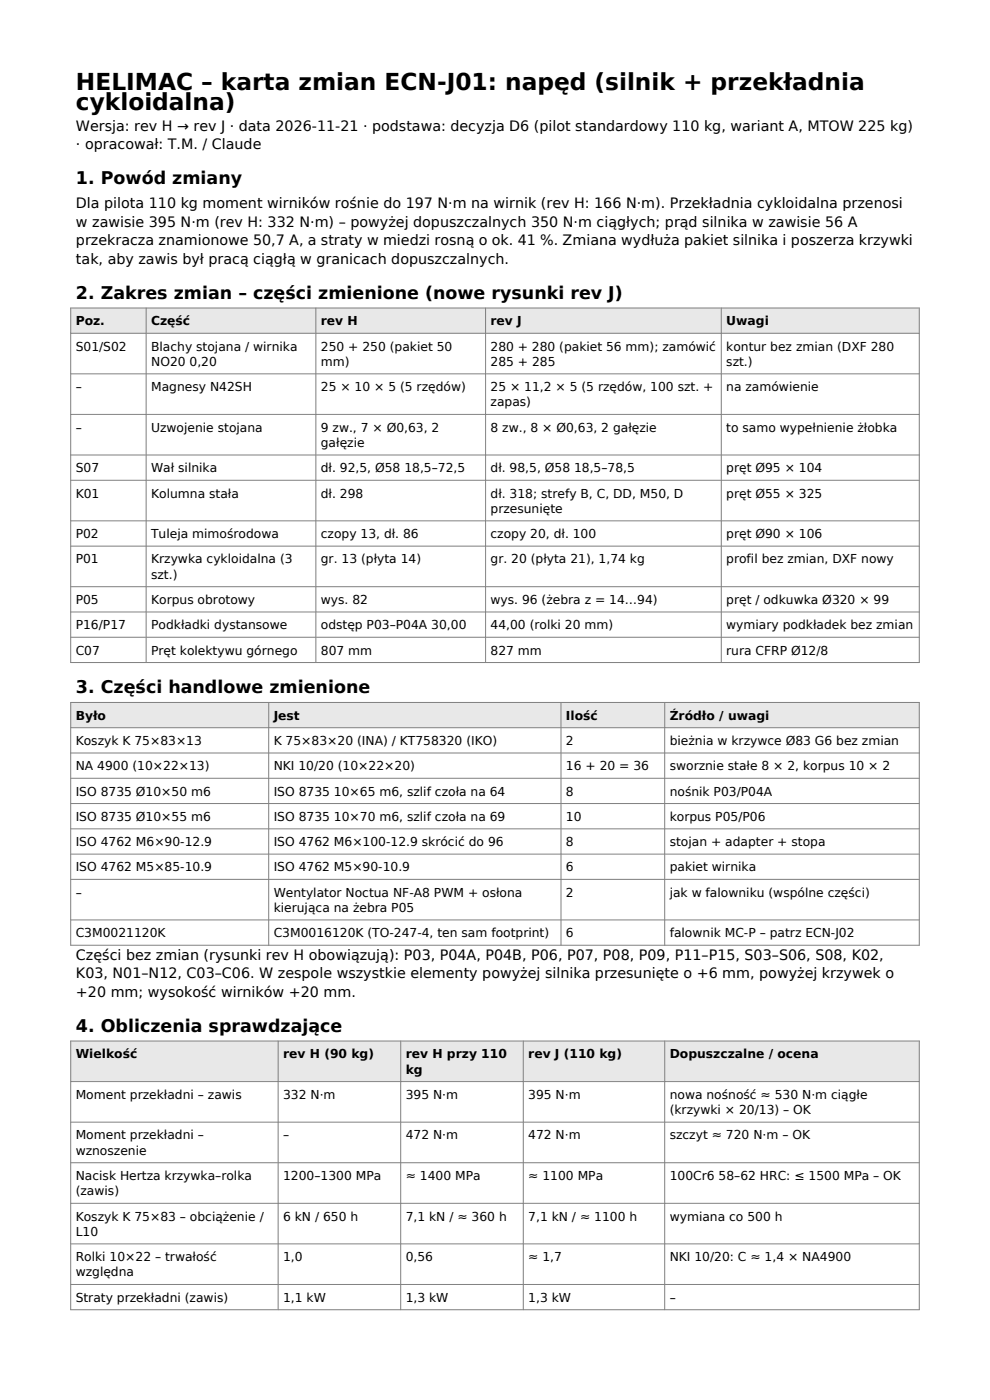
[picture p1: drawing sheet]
<svg xmlns="http://www.w3.org/2000/svg" width="210mm" height="297mm" viewBox="0 0 210 297" stroke-linecap="round" stroke-linejoin="round" font-family="sans-serif">
<defs><g id="words">
<g font-size="4.9">
<text x="16.1" y="19.1">HELIMAC – karta zmian ECN-J01: napęd (silnik + przekładnia</text>
<text x="16.1" y="23.3">cykloidalna)</text>
</g>
<g font-size="3.7">
<text x="16.1" y="39.1">1. Powód zmiany</text>
<text x="16.1" y="63.4">2. Zakres zmian – części zmienione (nowe rysunki rev J)</text>
<text x="16.1" y="147.1">3. Części handlowe zmienione</text>
<text x="16.1" y="218.9">4. Obliczenia sprawdzające</text>
</g>
<g font-size="3">
<text x="16.1" y="27.7">Wersja: rev H → rev J · data 2026-11-21 · podstawa: decyzja D6 (pilot standardowy 110 kg, wariant A, MTOW 225 kg)</text>
<text x="16.1" y="31.7">· opracował: T.M. / Claude</text>
<text x="16.1" y="44.1">Dla pilota 110 kg moment wirników rośnie do 197 N·m na wirnik (rev H: 166 N·m). Przekładnia cykloidalna przenosi</text>
<text x="16.1" y="48.1">w zawisie 395 N·m (rev H: 332 N·m) – powyżej dopuszczalnych 350 N·m ciągłych; prąd silnika w zawisie 56 A</text>
<text x="16.1" y="52">przekracza znamionowe 50,7 A, a straty w miedzi rosną o ok. 41 %. Zmiana wydłuża pakiet silnika i poszerza krzywki</text>
<text x="16.1" y="56">tak, aby zawis był pracą ciągłą w granicach dopuszczalnych.</text>
<text x="16.1" y="203.6">Części bez zmian (rysunki rev H obowiązują): P03, P04A, P04B, P06, P07, P08, P09, P11–P15, S03–S06, S08, K02,</text>
<text x="16.1" y="207.5">K03, N01–N12, C03–C06. W zespole wszystkie elementy powyżej silnika przesunięte o +6 mm, powyżej krzywek o</text>
<text x="16.1" y="211.5">+20 mm; wysokość wirników +20 mm.</text>
</g>
<g font-size="2.6">
<text x="16.1" y="69">Poz.</text>
<text x="32.1" y="69">Część</text>
<text x="68.1" y="69">rev H</text>
<text x="104.1" y="69">rev J</text>
<text x="154.1" y="69">Uwagi</text>
<text x="16.1" y="74.4">S01/S02</text>
<text x="32.1" y="74.4">Blachy stojana / wirnika</text>
<text x="32.1" y="77.6">NO20 0,20</text>
<text x="68.1" y="74.4">250 + 250 (pakiet 50</text>
<text x="68.1" y="77.6">mm)</text>
<text x="104.1" y="74.4">280 + 280 (pakiet 56 mm); zamówić</text>
<text x="104.1" y="77.6">285 + 285</text>
<text x="154.1" y="74.4">kontur bez zmian (DXF 280</text>
<text x="154.1" y="77.6">szt.)</text>
<text x="16.1" y="83">–</text>
<text x="32.1" y="83">Magnesy N42SH</text>
<text x="68.1" y="83">25 × 10 × 5 (5 rzędów)</text>
<text x="104.1" y="83">25 × 11,2 × 5 (5 rzędów, 100 szt. +</text>
<text x="154.1" y="83">na zamówienie</text>
<text x="104.1" y="86.2">zapas)</text>
<text x="16.1" y="91.6">–</text>
<text x="32.1" y="91.6">Uzwojenie stojana</text>
<text x="68.1" y="91.6">9 zw., 7 × Ø0,63, 2</text>
<text x="68.1" y="94.8">gałęzie</text>
<text x="104.1" y="91.6">8 zw., 8 × Ø0,63, 2 gałęzie</text>
<text x="154.1" y="91.6">to samo wypełnienie żłobka</text>
<text x="16.1" y="100.2">S07</text>
<text x="32.1" y="100.2">Wał silnika</text>
<text x="68.1" y="100.2">dł. 92,5, Ø58 18,5–72,5</text>
<text x="104.1" y="100.2">dł. 98,5, Ø58 18,5–78,5</text>
<text x="154.1" y="100.2">pręt Ø95 × 104</text>
<text x="16.1" y="105.6">K01</text>
<text x="32.1" y="105.6">Kolumna stała</text>
<text x="68.1" y="105.6">dł. 298</text>
<text x="104.1" y="105.6">dł. 318; strefy B, C, DD, M50, D</text>
<text x="154.1" y="105.6">pręt Ø55 × 325</text>
<text x="104.1" y="108.8">przesunięte</text>
<text x="16.1" y="114.2">P02</text>
<text x="16.1" y="119.5">P01</text>
<text x="32.1" y="114.2">Tuleja mimośrodowa</text>
<text x="32.1" y="119.5">Krzywka cykloidalna (3</text>
<text x="68.1" y="114.2">czopy 13, dł. 86</text>
<text x="68.1" y="119.5">gr. 13 (płyta 14)</text>
<text x="104.1" y="114.2">czopy 20, dł. 100</text>
<text x="104.1" y="119.5">gr. 20 (płyta 21), 1,74 kg</text>
<text x="154.1" y="114.2">pręt Ø90 × 106</text>
<text x="154.1" y="119.5">profil bez zmian, DXF nowy</text>
<text x="32.1" y="122.8">szt.)</text>
<text x="16.1" y="128.1">P05</text>
<text x="32.1" y="128.1">Korpus obrotowy</text>
<text x="68.1" y="128.1">wys. 82</text>
<text x="104.1" y="128.1">wys. 96 (żebra z = 14…94)</text>
<text x="154.1" y="128.1">pręt / odkuwka Ø320 × 99</text>
<text x="16.1" y="133.5">P16/P17</text>
<text x="32.1" y="133.5">Podkładki dystansowe</text>
<text x="68.1" y="133.5">odstęp P03–P04A 30,00</text>
<text x="104.1" y="133.5">44,00 (rolki 20 mm)</text>
<text x="154.1" y="133.5">wymiary podkładek bez zmian</text>
<text x="16.1" y="138.9">C07</text>
<text x="32.1" y="138.9">Pręt kolektywu górnego</text>
<text x="68.1" y="138.9">807 mm</text>
<text x="104.1" y="138.9">827 mm</text>
<text x="154.1" y="138.9">rura CFRP Ø12/8</text>
<text x="16.1" y="152.7">Było</text>
<text x="58.1" y="152.7">Jest</text>
<text x="120.1" y="152.7">Ilość</text>
<text x="142.1" y="152.7">Źródło / uwagi</text>
<text x="16.1" y="158.1">Koszyk K 75×83×13</text>
<text x="58.1" y="158.1">K 75×83×20 (INA) / KT758320 (IKO)</text>
<text x="120.1" y="158.1">2</text>
<text x="142.1" y="158.1">bieżnia w krzywce Ø83 G6 bez zmian</text>
<text x="16.1" y="163.4">NA 4900 (10×22×13)</text>
<text x="58.1" y="163.4">NKI 10/20 (10×22×20)</text>
<text x="120.1" y="163.4">16 + 20 = 36</text>
<text x="142.1" y="163.4">sworznie stałe 8 × 2, korpus 10 × 2</text>
<text x="16.1" y="168.8">ISO 8735 Ø10×50 m6</text>
<text x="58.1" y="168.8">ISO 8735 10×65 m6, szlif czoła na 64</text>
<text x="120.1" y="168.8">8</text>
<text x="142.1" y="168.8">nośnik P03/P04A</text>
<text x="16.1" y="174.1">ISO 8735 Ø10×55 m6</text>
<text x="16.1" y="179.5">ISO 4762 M6×90-12.9</text>
<text x="58.1" y="174.1">ISO 8735 10×70 m6, szlif czoła na 69</text>
<text x="58.1" y="179.5">ISO 4762 M6×100-12.9 skrócić do 96</text>
<text x="120.1" y="174.1">10</text>
<text x="120.1" y="179.5">8</text>
<text x="142.1" y="174.1">korpus P05/P06</text>
<text x="142.1" y="179.5">stojan + adapter + stopa</text>
<text x="16.1" y="184.9">ISO 4762 M5×85-10.9</text>
<text x="58.1" y="184.9">ISO 4762 M5×90-10.9</text>
<text x="120.1" y="184.9">6</text>
<text x="142.1" y="184.9">pakiet wirnika</text>
<text x="16.1" y="190.2">–</text>
<text x="58.1" y="190.2">Wentylator Noctua NF-A8 PWM + osłona</text>
<text x="120.1" y="190.2">2</text>
<text x="142.1" y="190.2">jak w falowniku (wspólne części)</text>
<text x="58.1" y="193.5">kierująca na żebra P05</text>
<text x="16.1" y="198.8">C3M0021120K</text>
<text x="58.1" y="198.8">C3M0016120K (TO-247-4, ten sam footprint)</text>
<text x="120.1" y="198.8">6</text>
<text x="142.1" y="198.8">falownik MC-P – patrz ECN-J02</text>
<text x="16.1" y="224.5">Wielkość</text>
<text x="60.1" y="224.5">rev H (90 kg)</text>
<text x="86.1" y="224.5">rev H przy 110</text>
<text x="86.1" y="227.8">kg</text>
<text x="112.1" y="224.5">rev J (110 kg)</text>
<text x="142.1" y="224.5">Dopuszczalne / ocena</text>
<text x="16.1" y="233.1">Moment przekładni – zawis</text>
<text x="60.1" y="233.1">332 N·m</text>
<text x="86.1" y="233.1">395 N·m</text>
<text x="112.1" y="233.1">395 N·m</text>
<text x="142.1" y="233.1">nowa nośność ≈ 530 N·m ciągłe</text>
<text x="142.1" y="236.4">(krzywki × 20/13) – OK</text>
<text x="16.1" y="241.7">Moment przekładni –</text>
<text x="16.1" y="245">wznoszenie</text>
<text x="60.1" y="241.7">–</text>
<text x="86.1" y="241.7">472 N·m</text>
<text x="112.1" y="241.7">472 N·m</text>
<text x="142.1" y="241.7">szczyt ≈ 720 N·m – OK</text>
<text x="16.1" y="250.3">Nacisk Hertza krzywka–rolka</text>
<text x="60.1" y="250.3">1200–1300 MPa</text>
<text x="86.1" y="250.3">≈ 1400 MPa</text>
<text x="112.1" y="250.3">≈ 1100 MPa</text>
<text x="142.1" y="250.3">100Cr6 58–62 HRC: ≤ 1500 MPa – OK</text>
<text x="16.1" y="253.6">(zawis)</text>
<text x="16.1" y="258.9">Koszyk K 75×83 – obciążenie /</text>
<text x="16.1" y="262.2">L10</text>
<text x="60.1" y="258.9">6 kN / 650 h</text>
<text x="86.1" y="258.9">7,1 kN / ≈ 360 h</text>
<text x="112.1" y="258.9">7,1 kN / ≈ 1100 h</text>
<text x="142.1" y="258.9">wymiana co 500 h</text>
<text x="16.1" y="267.6">Rolki 10×22 – trwałość</text>
<text x="60.1" y="267.6">1,0</text>
<text x="86.1" y="267.6">0,56</text>
<text x="112.1" y="267.6">≈ 1,7</text>
<text x="142.1" y="267.6">NKI 10/20: C ≈ 1,4 × NA4900</text>
<text x="16.1" y="270.8">względna</text>
<text x="16.1" y="276.2">Straty przekładni (zawis)</text>
<text x="60.1" y="276.2">1,1 kW</text>
<text x="86.1" y="276.2">1,3 kW</text>
<text x="112.1" y="276.2">1,3 kW</text>
<text x="142.1" y="276.2">–</text>
</g>
</g></defs>
<path d="M15 65.3h180v5.4h-180z" fill-rule="evenodd" fill="#e8e8e8"/>
<g fill="none" stroke="#808080" stroke-width=".21">
<path d="M15 65.3h180v75.3h-180zM15 70.7h180M15 79.3h180M31 65.3v75.3M67 65.3v75.3M103 65.3v75.3M153 65.3v75.3M15 87.9h180M15 96.5h180M15 101.9h180M15 110.5h180M15 115.9h180"/>
<path d="M15 124.5h180M15 129.8h180M15 135.2h180"/>
</g>
<path d="M15 149h180v5.4h-180z" fill-rule="evenodd" fill="#e8e8e8"/>
<path d="M15 149h180v51.5h-180zM15 154.4h180M15 159.7h180M57 149v51.5M119 149v51.5M141 149v51.5M15 165.1h180M15 170.5h180M15 175.8h180M15 181.2h180M15 186.6h180M15 195.2h180" fill="none" stroke="#808080" stroke-width=".21"/>
<path d="M15 220.8h180v8.7h-180z" fill-rule="evenodd" fill="#e8e8e8"/>
<path d="M15 220.8h180v57.1h-180zM15 229.5h180M15 238.1h180M59 220.8v57.1M85 220.8v57.1M111 220.8v57.1M141 220.8v57.1M15 246.7h180M15 255.3h180M15 263.9h180M15 272.5h180" fill="none" stroke="#808080" stroke-width=".21"/>
<use href="#words"/>
</svg>
